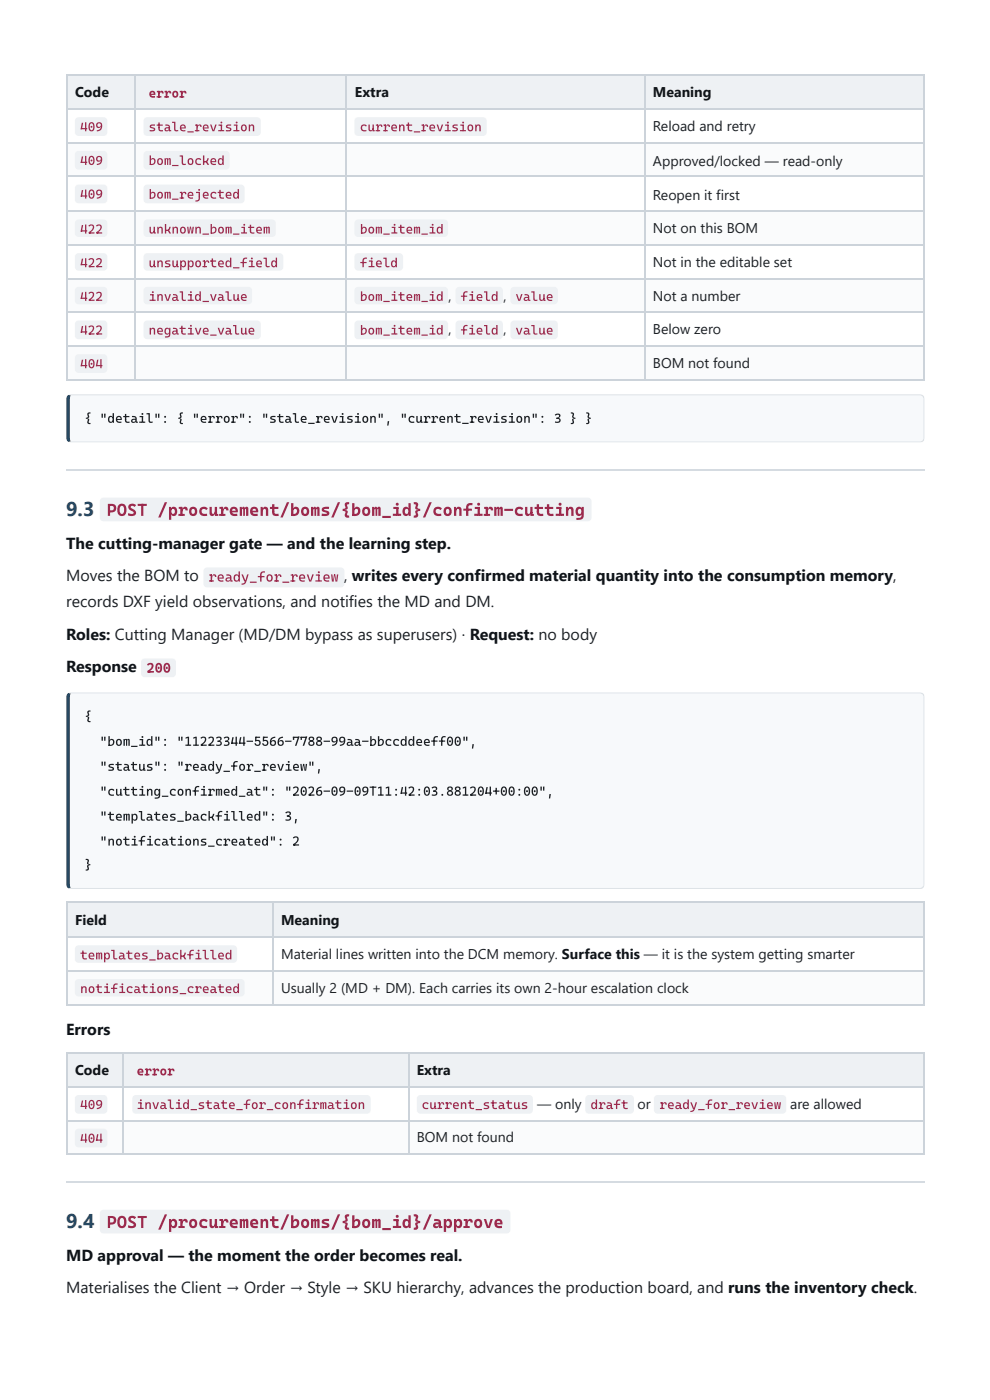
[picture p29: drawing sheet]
<svg xmlns="http://www.w3.org/2000/svg" width="210mm" height="297mm" viewBox="0 0 210 297" stroke-linecap="round" stroke-linejoin="round" font-family="sans-serif">
<defs><g id="words">
<g font-size="4.2" fill="#1a4a6e">
<text x="14" y="109.5">9.3</text>
<text x="14" y="260.6">9.4</text>
</g>
<g font-size="3.7" fill="#9c2a4d">
<text x="22.6" y="109.4">POST /procurement/boms/{bom_id}/confirm-cutting</text>
<text x="22.6" y="260.5">POST /procurement/boms/{bom_id}/approve</text>
</g>
<g font-size="3.4" fill="#0f1419">
<text x="14" y="116.4">The cutting-manager gate — and the learning step.</text>
<text x="74.6" y="123.3">writes every confirmed material quantity into the consumption memory,</text>
<text x="14" y="135.7">Roles: Cutting Manager (MD/DM bypass as superusers) · Request: no body</text>
<text x="14" y="142.6">Response</text>
<text x="14" y="219.6">Errors</text>
<text x="14" y="267.5">MD approval — the moment the order becomes real.</text>
</g>
<g font-size="3.4" fill="#1c2024">
<text x="14" y="123.3">Moves the BOM to</text>
<text x="72.9" y="123.3">,</text>
<text x="14" y="128.9">records DXF yield observations, and notifies the MD and DM.</text>
<text x="14" y="274.4">Materialises the Client → Order → Style → SKU hierarchy, advances the production board, and runs the inventory check.</text>
</g>
<g font-size="3" fill="#0f1419">
<text x="15.9" y="20.6">Code</text>
<text x="75.2" y="20.6">Extra</text>
<text x="138.4" y="20.6">Meaning</text>
<text x="15.9" y="196.3">Field</text>
<text x="59.6" y="196.3">Meaning</text>
<text x="15.9" y="228.1">Code</text>
<text x="88.4" y="228.1">Extra</text>
</g>
<g font-size="3" fill="#1c2024">
<text x="138.4" y="27.8">Reload and retry</text>
<text x="138.4" y="35.2">Approved/locked — read-only</text>
<text x="138.4" y="42.3">Reopen it first</text>
<text x="138.4" y="49.5">Not on this BOM</text>
<text x="138.4" y="56.6">Not in the editable set</text>
<text x="138.4" y="63.8">Not a number</text>
<text x="95.1" y="70.9">,</text>
<text x="106.8" y="70.9">,</text>
<text x="138.4" y="70.9">Below zero</text>
<text x="138.4" y="78.1">BOM not found</text>
<text x="59.6" y="203.5">Material lines written into the DCM memory. Surface this — it is the system getting smarter</text>
<text x="59.6" y="210.6">Usually 2 (MD + DM). Each carries its own 2-hour escalation clock</text>
<text x="113.9" y="235.2">— only</text>
<text x="135.1" y="235.2">or</text>
<text x="167.5" y="235.2">are allowed</text>
<text x="88.4" y="242.4">BOM not found</text>
</g>
<g font-size="2.9" fill="#9c2a4d">
<text x="44.2" y="123.4">ready_for_review</text>
<text x="31.1" y="142.7">200</text>
</g>
<g font-size="2.8" fill="#9c2a4d">
<text x="31.5" y="20.7">error</text>
<text x="17" y="27.8">409</text>
<text x="31.5" y="27.8">stale_revision</text>
<text x="76.3" y="27.8">current_revision</text>
<text x="17" y="35">409</text>
<text x="31.5" y="35">bom_locked</text>
<text x="17" y="42.1">409</text>
<text x="31.5" y="42.1">bom_rejected</text>
<text x="17" y="49.5">422</text>
<text x="31.5" y="49.5">unknown_bom_item</text>
<text x="76.3" y="49.5">bom_item_id</text>
<text x="17" y="56.7">422</text>
<text x="31.5" y="56.7">unsupported_field</text>
<text x="76.3" y="56.7">field</text>
<text x="17" y="63.8">422</text>
<text x="31.5" y="63.8">invalid_value</text>
<text x="76.3" y="63.8">bom_item_id , field , value</text>
<text x="17" y="71">422</text>
<text x="31.5" y="71">negative_value</text>
<text x="76.3" y="71">bom_item_id</text>
<text x="97.6" y="71">field</text>
<text x="109.3" y="71">value</text>
<text x="17" y="78.1">404</text>
<text x="17" y="203.5">templates_backfilled</text>
<text x="17" y="210.7">notifications_created</text>
<text x="29" y="228.1">error</text>
<text x="17" y="235.3">409</text>
<text x="29" y="235.3">invalid_state_for_confirmation</text>
<text x="89.4" y="235.3">current_status</text>
<text x="125.2" y="235.3">draft</text>
<text x="139.8" y="235.3">ready_for_review</text>
<text x="17" y="242.4">404</text>
</g>
<g font-size="2.8" fill="#1c2024">
<text x="17.9" y="89.7">{ &quot;detail&quot;: { &quot;error&quot;: &quot;stale_revision&quot;, &quot;current_revision&quot;: 3 } }</text>
<text x="17.9" y="152.9">{</text>
<text x="21.1" y="158.2">&quot;bom_id&quot;: &quot;11223344-5566-7788-99aa-bbccddeeff00&quot;,</text>
<text x="21.1" y="163.5">&quot;status&quot;: &quot;ready_for_review&quot;,</text>
<text x="21.1" y="168.8">&quot;cutting_confirmed_at&quot;: &quot;2026-09-09T11:42:03.881204+00:00&quot;,</text>
<text x="21.1" y="174.1">&quot;templates_backfilled&quot;: 3,</text>
<text x="21.1" y="179.4">&quot;notifications_created&quot;: 2</text>
<text x="17.9" y="184.4">}</text>
</g>
</g></defs>
<g fill="#eef1f4">
<path d="M14.3 16.1h14.3v7.2h-14.3z"/>
<path d="M28.6 16.1h45v7.2h-45z"/>
<path d="M73.6 16.1h62.9v7.2h-62.9z"/>
<path d="M136.5 16.1h59.6v7.2h-59.6z"/>
</g>
<g fill="#fafbfc">
<path d="M14.3 30.4h14.3v7.2h-14.3z"/>
<path d="M28.6 30.4h45v7.2h-45z"/>
<path d="M73.6 30.4h62.9v7.2h-62.9z"/>
<path d="M136.5 30.4h59.6v7.2h-59.6z"/>
<path d="M14.3 44.7h14.3v7.2h-14.3z"/>
<path d="M28.6 44.7h45v7.2h-45z"/>
<path d="M73.6 44.7h62.9v7.2h-62.9z"/>
<path d="M136.5 44.7h59.6v7.2h-59.6z"/>
<path d="M14.3 59h14.3v7.1h-14.3z"/>
<path d="M28.6 59h45v7.1h-45z"/>
<path d="M73.6 59h62.9v7.1h-62.9z"/>
<path d="M136.5 59h59.6v7.1h-59.6z"/>
<path d="M14.3 73.6h14.3v7.1h-14.3z"/>
<path d="M28.6 73.6h45v7.1h-45z"/>
<path d="M73.6 73.6h62.9v7.1h-62.9z"/>
<path d="M136.5 73.6h59.6v7.1h-59.6z"/>
</g>
<g fill="none" stroke="#ccd3da" stroke-width=".26">
<path d="M14 16h182.1M14.2 15.9v64.8M28.7 15.9v64.8M73.4 15.9v64.8M136.7 15.9v64.8M195.9 15.9v64.8M14 23.2h182.1M14 30.3h182.1M14 37.4h182.1M14 44.8h182.1M14 52h182.1M14 59.1h182.1"/>
<path d="M14 66.3h182.1M14 73.4h182.1M14 80.6h182.1"/>
</g>
<path d="M14.7 83.9l.4-.2h179.9a.93 .93 0 0 1 .9 1v8.2a.93 .93 0 0 1-.9 .9h-179.9a.83 .83 0 0 1-.7-.9v-8.2z" fill="#f7f9fb"/>
<g fill="#dde3e9">
<path d="M14 83.6h182.1v.7h-182.1z"/>
<path d="M14 93.2h182.1v.7h-182.1z"/>
<path d="M195.3 83.6h.8v10.3h-.8z"/>
</g>
<path d="M14 83.6h1.1v10.3h-1.1z" fill="#1a4a6e"/>
<path d="M14 99.6h182.1" fill="none" stroke="#d5dbe1" stroke-width=".26"/>
<path d="M14.7 147.1l.4-.1h179.9a.93 .93 0 0 1 .9 .9v39.7a.93 .93 0 0 1-.9 .9h-179.9a.83 .83 0 0 1-.7-.9v-39.7z" fill="#f7f9fb"/>
<g fill="#dde3e9">
<path d="M14 146.8h182.1v.8h-182.1z"/>
<path d="M14 187.9h182.1v.7h-182.1z"/>
<path d="M195.3 146.8h.8v41.8h-.8z"/>
</g>
<path d="M14 146.8h1.1v41.8h-1.1z" fill="#1a4a6e"/>
<g fill="#eef1f4">
<path d="M14.3 191.6h43.6v7.1h-43.6z"/>
<path d="M57.9 191.6h138.2v7.1h-138.2z"/>
</g>
<g fill="#fafbfc">
<path d="M14.3 205.8h43.6v7.2h-43.6z"/>
<path d="M57.9 205.8h138.2v7.2h-138.2z"/>
</g>
<path d="M14 191.4h182.1M14 198.8h182.1M14.2 191.3v22M57.8 191.3v22M195.9 191.3v22M14 206h182.1M14 213.1h182.1" fill="none" stroke="#ccd3da" stroke-width=".26"/>
<g fill="#eef1f4">
<path d="M14.3 223.3h11.9v7.2h-11.9z"/>
<path d="M26.2 223.3h60.3v7.2h-60.3z"/>
<path d="M86.5 223.3h109.6v7.2h-109.6z"/>
</g>
<g fill="#fafbfc">
<path d="M14.3 237.9h11.9v7.1h-11.9z"/>
<path d="M26.2 237.9h60.3v7.1h-60.3z"/>
<path d="M86.5 237.9h109.6v7.1h-109.6z"/>
</g>
<path d="M14 223.4h182.1M14 230.6h182.1M14 237.7h182.1M14.2 223.3v21.7M26.1 223.3v21.7M86.7 223.3v21.7M195.9 223.3v21.7M14 244.9h182.1" fill="none" stroke="#ccd3da" stroke-width=".26"/>
<path d="M14 250.7h182.1" fill="none" stroke="#d5dbe1" stroke-width=".26"/>
<g fill="#eef1f4">
<path d="M30.7 18l.5-.3h8.8a.79 .79 0 0 1 .7 .8v2.4a.79 .79 0 0 1-.7 .8h-8.8a.79 .79 0 0 1-.8-.8v-2.4z"/>
<path d="M16.1 25.1l.6-.2h5.3a.79 .79 0 0 1 .8 .8v2.3a.8 .8 0 0 1-.8 .8h-5.3a.8 .8 0 0 1-.8-.8v-2.3z"/>
<path d="M30.7 25.1l.5-.2h23.3a.79 .79 0 0 1 .8 .8v2.3a.8 .8 0 0 1-.8 .8h-23.3a.8 .8 0 0 1-.8-.8v-2.3z"/>
<path d="M75.4 25.1l.5-.2h26.5a.79 .79 0 0 1 .8 .8v2.3a.8 .8 0 0 1-.8 .8h-26.5a.8 .8 0 0 1-.8-.8v-2.3z"/>
<path d="M16.1 32.2l.6-.2h5.3a.79 .79 0 0 1 .8 .8v2.4a.79 .79 0 0 1-.8 .8h-5.3a.79 .79 0 0 1-.8-.8v-2.4z"/>
<path d="M30.7 32.2l.5-.2h16.7a.79 .79 0 0 1 .8 .8v2.4a.79 .79 0 0 1-.8 .8h-16.7a.79 .79 0 0 1-.8-.8v-2.4z"/>
<path d="M16.1 39.4l.6-.2h5.3a.79 .79 0 0 1 .8 .8v2.3a.79 .79 0 0 1-.8 .8h-5.3a.79 .79 0 0 1-.8-.8v-2.3z"/>
<path d="M30.7 39.4l.5-.2h19.9a.79 .79 0 0 1 .8 .8v2.3a.79 .79 0 0 1-.8 .8h-19.9a.79 .79 0 0 1-.8-.8v-2.3z"/>
<path d="M16.1 46.8l.6-.2h5.3a.79 .79 0 0 1 .8 .8v2.1a.79 .79 0 0 1-.8 .8h-5.3a.79 .79 0 0 1-.8-.8v-2.1z"/>
<path d="M30.7 46.8l.5-.2h26.5a.79 .79 0 0 1 .8 .8v2.1a.79 .79 0 0 1-.8 .8h-26.5a.79 .79 0 0 1-.8-.8v-2.1z"/>
<path d="M75.4 46.8l.5-.2h18.3a.79 .79 0 0 1 .8 .8v2.1a.79 .79 0 0 1-.8 .8h-18.3a.79 .79 0 0 1-.8-.8v-2.1z"/>
<path d="M16.1 53.9l.6-.2h5.3a.79 .79 0 0 1 .8 .8v2.1a.8 .8 0 0 1-.8 .8h-5.3a.8 .8 0 0 1-.8-.8v-2.1z"/>
<path d="M30.7 53.9l.5-.2h28.1a.79 .79 0 0 1 .8 .8v2.1a.8 .8 0 0 1-.8 .8h-28.1a.8 .8 0 0 1-.8-.8v-2.1z"/>
<path d="M75.4 53.9l.5-.2h8.8a.79 .79 0 0 1 .8 .8v2.1a.8 .8 0 0 1-.8 .8h-8.8a.8 .8 0 0 1-.8-.8v-2.1z"/>
<path d="M16.1 61.1l.6-.2h5.3a.79 .79 0 0 1 .8 .7v2.2a.79 .79 0 0 1-.8 .8h-5.3a.79 .79 0 0 1-.8-.8v-2.2z"/>
<path d="M30.7 61.1l.5-.2h21.5a.79 .79 0 0 1 .7 .7v2.2a.79 .79 0 0 1-.7 .8h-21.5a.79 .79 0 0 1-.8-.8v-2.2z"/>
<path d="M75.4 61.1l.5-.2h18.3a.79 .79 0 0 1 .8 .7v2.2a.79 .79 0 0 1-.8 .8h-18.3a.79 .79 0 0 1-.8-.8v-2.2z"/>
<path d="M96.8 61.1l.6-.2h8.4a.79 .79 0 0 1 .8 .7v2.2a.79 .79 0 0 1-.8 .8h-8.4a.79 .79 0 0 1-.8-.8v-2.2z"/>
<path d="M108.4 61.1l.6-.2h8.5a.79 .79 0 0 1 .8 .7v2.2a.79 .79 0 0 1-.8 .8h-8.5a.79 .79 0 0 1-.8-.8v-2.2z"/>
<path d="M16.1 68.2l.6-.2h5.3a.79 .79 0 0 1 .8 .8v2.4a.8 .8 0 0 1-.8 .8h-5.3a.8 .8 0 0 1-.8-.8v-2.4z"/>
<path d="M30.7 68.2l.5-.2h23.3a.79 .79 0 0 1 .8 .8v2.4a.8 .8 0 0 1-.8 .8h-23.3a.8 .8 0 0 1-.8-.8v-2.4z"/>
<path d="M75.4 68.2l.5-.2h18.3a.79 .79 0 0 1 .8 .8v2.4a.8 .8 0 0 1-.8 .8h-18.3a.8 .8 0 0 1-.8-.8v-2.4z"/>
<path d="M96.8 68.2l.6-.2h8.4a.79 .79 0 0 1 .8 .8v2.4a.8 .8 0 0 1-.8 .8h-8.4a.8 .8 0 0 1-.8-.8v-2.4z"/>
<path d="M108.4 68.2l.6-.2h8.5a.79 .79 0 0 1 .8 .8v2.4a.8 .8 0 0 1-.8 .8h-8.5a.8 .8 0 0 1-.8-.8v-2.4z"/>
<path d="M16.1 75.4l.6-.3h5.3a.79 .79 0 0 1 .8 .8v2.4a.79 .79 0 0 1-.8 .8h-5.3a.79 .79 0 0 1-.8-.8v-2.4z"/>
<path d="M21.4 105.8l.6-.2h102.6a.79 .79 0 0 1 .8 .8v3.4a.79 .79 0 0 1-.8 .8h-102.6a.79 .79 0 0 1-.8-.8v-3.4z"/>
<path d="M43.4 120.6l.5-.2h28.3a.79 .79 0 0 1 .8 .8v2.6a.79 .79 0 0 1-.8 .8h-28.3a.79 .79 0 0 1-.8-.8v-2.6z"/>
<path d="M30.1 139.9l.6-.2h5.8a.79 .79 0 0 1 .8 .8v2.4a.79 .79 0 0 1-.8 .8h-5.8a.79 .79 0 0 1-.8-.8v-2.4z"/>
<path d="M16.1 200.8l.6-.2h32.8a.79 .79 0 0 1 .8 .7v2.2a.79 .79 0 0 1-.8 .8h-32.8a.79 .79 0 0 1-.8-.8v-2.2z"/>
<path d="M16.1 207.9l.6-.2h34.4a.79 .79 0 0 1 .8 .8v2.1a.79 .79 0 0 1-.8 .8h-34.4a.79 .79 0 0 1-.8-.8v-2.1z"/>
<path d="M28.3 225.4l.5-.2h8.5a.79 .79 0 0 1 .8 .8v2.1a.79 .79 0 0 1-.8 .8h-8.5a.79 .79 0 0 1-.8-.8v-2.1z"/>
<path d="M16.1 232.5l.6-.2h5.3a.79 .79 0 0 1 .8 .8v2.4a.79 .79 0 0 1-.8 .8h-5.3a.79 .79 0 0 1-.8-.8v-2.4z"/>
<path d="M28.3 232.5l.5-.2h49a.79 .79 0 0 1 .8 .8v2.4a.79 .79 0 0 1-.8 .8h-49a.79 .79 0 0 1-.8-.8v-2.4z"/>
<path d="M88.6 232.5l.6-.2h23a.79 .79 0 0 1 .8 .8v2.4a.79 .79 0 0 1-.8 .8h-23a.79 .79 0 0 1-.8-.8v-2.4z"/>
<path d="M124.3 232.5l.6-.2h8.7a.79 .79 0 0 1 .8 .8v2.4a.79 .79 0 0 1-.8 .8h-8.7a.79 .79 0 0 1-.8-.8v-2.4z"/>
<path d="M138.9 232.5l.5-.2h26.5a.79 .79 0 0 1 .8 .8v2.4a.79 .79 0 0 1-.8 .8h-26.5a.79 .79 0 0 1-.8-.8v-2.4z"/>
<path d="M16.1 239.7l.6-.3h5.3a.79 .79 0 0 1 .8 .8v2.4a.79 .79 0 0 1-.8 .8h-5.3a.79 .79 0 0 1-.8-.8v-2.4z"/>
<path d="M21.4 256.9l.6-.3h85.4a.79 .79 0 0 1 .8 .8v3.5a.79 .79 0 0 1-.8 .8h-85.4a.79 .79 0 0 1-.8-.8v-3.5z"/>
</g>
<use href="#words"/>
</svg>
